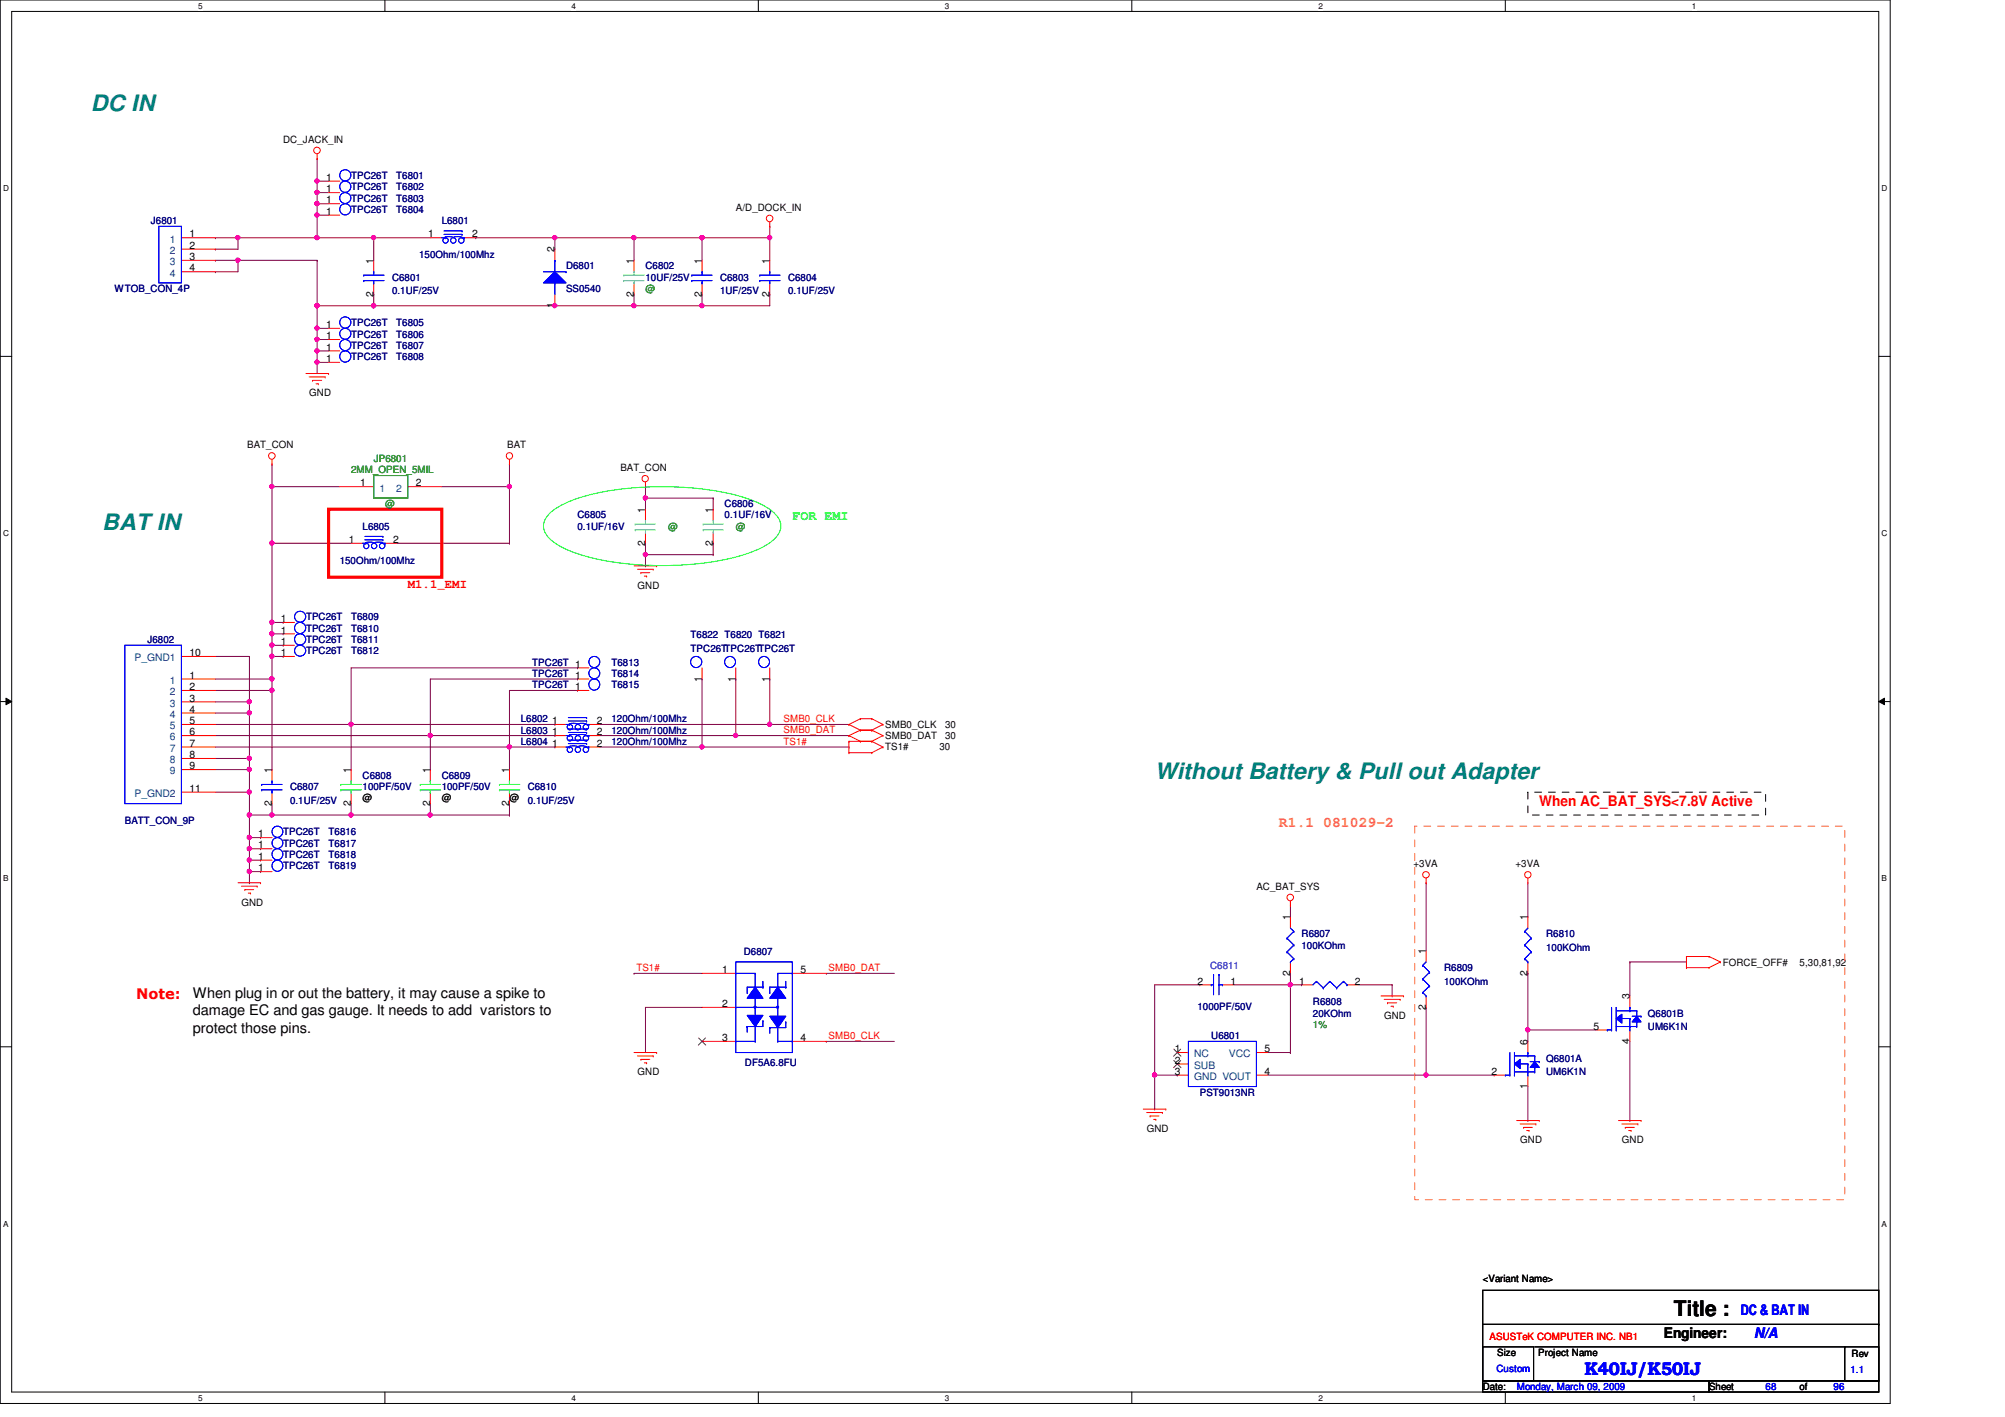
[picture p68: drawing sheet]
<svg xmlns="http://www.w3.org/2000/svg" width="297mm" height="210mm" viewBox="0 0 297 210" stroke-linecap="round" stroke-linejoin="round" font-family="sans-serif">
<defs><g id="words">
<g font-size="3.3" fill="#008080">
<text x="13.5" y="16.5">DC IN</text>
<text x="15.2" y="78.5">BAT IN</text>
<text x="171.1" y="115.4">Without Battery &amp; Pull out Adapter</text>
</g>
<text font-size="3.2" x="248" y="194.9">Title :</text>
<text font-size="2.7" fill="#00f" x="234.7" y="203.7">K40IJ/K50IJ</text>
<g font-size="2.2" fill="#f00">
<text x="228" y="119.4">When AC_BAT_SYS&lt;7.8V Active</text>
<text x="20.2" y="148">Note:</text>
</g>
<text font-size="2.2" fill="#ff8000" x="189.5" y="122.5">R1.1 081029-2</text>
<g font-size="2.2">
<text x="28.6" y="147.9">When plug in or out the battery, it may cause a spike to</text>
<text x="28.6" y="150.4">damage EC and gas gauge. It needs to add varistors to</text>
<text x="28.6" y="153">protect those pins.</text>
<text x="246.5" y="198.2">Engineer:</text>
</g>
<g font-size="2.2" fill="#00f">
<text x="257.9" y="194.8">DC &amp; BAT IN</text>
<text x="259.9" y="198.2">N/A</text>
</g>
<text font-size="2" fill="#0f0" x="117.4" y="77.1">FOR EMI</text>
<text font-size="1.8" fill="#f00" x="60.4" y="87">M1.1_EMI</text>
<g font-size="1.5">
<text x="41.9" y="21.2">DC_JACK_IN</text>
<text x="48.3" y="28.5">1</text>
<text x="48.3" y="26.8">1</text>
<text x="28.1" y="35.2">1</text>
<text x="48.3" y="31.8">1</text>
<text x="48.3" y="30.1">1</text>
<text x="63.4" y="35.2">1</text>
<text x="70" y="35.2">2</text>
<text x="109" y="31.2">A/D_DOCK_IN</text>
<text x="28.1" y="36.9">2</text>
<text x="28.1" y="38.5">3</text>
<text x="28.1" y="40.2">4</text>
<text x="55.3" y="39.1" transform="rotate(-90 55.3 39.1)">1</text>
<text x="82.2" y="37.4" transform="rotate(-90 82.2 37.4)">2</text>
<text x="93.9" y="39.1" transform="rotate(-90 93.9 39.1)">1</text>
<text x="104" y="39.1" transform="rotate(-90 104 39.1)">1</text>
<text x="114" y="39.1" transform="rotate(-90 114 39.1)">1</text>
<text x="55.3" y="43.9" transform="rotate(-90 55.3 43.9)">2</text>
<text x="82.2" y="45.6" transform="rotate(-90 82.2 45.6)">1</text>
<text x="93.9" y="43.9" transform="rotate(-90 93.9 43.9)">2</text>
<text x="104" y="43.9" transform="rotate(-90 104 43.9)">2</text>
<text x="114" y="43.9" transform="rotate(-90 114 43.9)">2</text>
<text x="48.3" y="51.9">1</text>
<text x="48.3" y="50.2">1</text>
<text x="48.3" y="48.6">1</text>
<text x="48.3" y="53.6">1</text>
<text x="45.8" y="58.7">GND</text>
<text x="36.6" y="66.4">BAT_CON</text>
<text x="75.1" y="66.4">BAT</text>
<text x="91.9" y="69.8">BAT_CON</text>
<text x="53.3" y="72.1">1</text>
<text x="61.6" y="72.1">2</text>
<text x="95.6" y="75.9" transform="rotate(-90 95.6 75.9)">1</text>
<text x="105.6" y="75.9" transform="rotate(-90 105.6 75.9)">1</text>
<text x="51.7" y="80.4">1</text>
<text x="58.2" y="80.4">2</text>
<text x="95.6" y="80.9" transform="rotate(-90 95.6 80.9)">2</text>
<text x="105.6" y="80.9" transform="rotate(-90 105.6 80.9)">2</text>
<text x="94.4" y="87.2">GND</text>
<text x="41.6" y="92.2">1</text>
<text x="41.6" y="93.9">1</text>
<text x="41.6" y="95.5">1</text>
<text x="28.1" y="100.5">1</text>
<text x="28.1" y="97.2">10</text>
<text x="41.6" y="97.2">1</text>
<text x="104" y="101" transform="rotate(-90 104 101)">1</text>
<text x="109" y="101" transform="rotate(-90 109 101)">1</text>
<text x="114" y="101" transform="rotate(-90 114 101)">1</text>
<text x="28.1" y="102.2">2</text>
<text x="28.1" y="103.9">3</text>
<text x="28.1" y="105.6">4</text>
<text x="28.1" y="107.3">5</text>
<text x="81.8" y="107.3">1</text>
<text x="88.4" y="107.3">2</text>
<text x="131.1" y="107.8">SMB0_CLK</text>
<text x="140" y="107.8">30</text>
<text x="28.1" y="108.9">6</text>
<text x="28.1" y="110.6">7</text>
<text x="28.1" y="112.3">8</text>
<text x="28.1" y="114">9</text>
<text x="81.8" y="110.6">1</text>
<text x="81.8" y="108.9">1</text>
<text x="88.4" y="110.6">2</text>
<text x="88.4" y="108.9">2</text>
<text x="131.1" y="109.5">SMB0_DAT</text>
<text x="131.1" y="111.2">TS1#</text>
<text x="139.2" y="111.2">30</text>
<text x="140" y="109.5">30</text>
<text x="28.1" y="117.3">11</text>
<text x="40.3" y="119.4" transform="rotate(-90 40.3 119.4)">2</text>
<text x="40.3" y="114.5" transform="rotate(-90 40.3 114.5)">1</text>
<text x="52" y="119.4" transform="rotate(-90 52 119.4)">2</text>
<text x="52" y="114.5" transform="rotate(-90 52 114.5)">1</text>
<text x="53.7" y="118.7">@</text>
<text x="63.7" y="119.4" transform="rotate(-90 63.7 119.4)">2</text>
<text x="63.7" y="114.5" transform="rotate(-90 63.7 114.5)">1</text>
<text x="65.4" y="118.7">@</text>
<text x="75.4" y="119.4" transform="rotate(-90 75.4 119.4)">2</text>
<text x="75.4" y="114.5" transform="rotate(-90 75.4 114.5)">1</text>
<text x="75.5" y="118.7">@</text>
<text x="38.3" y="125.7">1</text>
<text x="38.3" y="124">1</text>
<text x="38.3" y="127.4">1</text>
<text x="38.3" y="129.1">1</text>
<text x="186.1" y="131.8">AC_BAT_SYS</text>
<text x="209.4" y="128.4">+3VA</text>
<text x="224.5" y="128.4">+3VA</text>
<text x="35.8" y="134.2">GND</text>
<text x="191.1" y="136.3" transform="rotate(-90 191.1 136.3)">1</text>
<text x="226.3" y="136.3" transform="rotate(-90 226.3 136.3)">1</text>
<text x="211.2" y="141.3" transform="rotate(-90 211.2 141.3)">1</text>
<text x="255.2" y="143">FORCE_OFF#</text>
<text x="266.6" y="143">5,30,81,92</text>
<text x="107" y="144.1">1</text>
<text x="107" y="149.2">2</text>
<text x="118.6" y="144.1">5</text>
<text x="177.4" y="145.8">2</text>
<text x="182.3" y="145.8">1</text>
<text x="191.1" y="144.5" transform="rotate(-90 191.1 144.5)">2</text>
<text x="192.5" y="145.8">1</text>
<text x="200.7" y="145.8">2</text>
<text x="211.2" y="149.6" transform="rotate(-90 211.2 149.6)">2</text>
<text x="226.3" y="144.5" transform="rotate(-90 226.3 144.5)">2</text>
<text x="241.4" y="148" transform="rotate(-90 241.4 148)">3</text>
<text x="107" y="154.2">3</text>
<text x="118.6" y="154.2">4</text>
<text x="174" y="155.9">1</text>
<text x="187.3" y="155.9">5</text>
<text x="205.1" y="150.9">GND</text>
<text x="226.3" y="154.7" transform="rotate(-90 226.3 154.7)">6</text>
<text x="236.1" y="152.5">5</text>
<text x="241.4" y="154.6" transform="rotate(-90 241.4 154.6)">4</text>
<text x="94.4" y="159.3">GND</text>
<text x="174" y="157.6">2</text>
<text x="174" y="159.2">3</text>
<text x="187.3" y="159.2">4</text>
<text x="221" y="159.2">2</text>
<text x="226.3" y="161.3" transform="rotate(-90 226.3 161.3)">1</text>
<text x="169.9" y="167.7">GND</text>
<text x="225.2" y="169.3">GND</text>
<text x="240.3" y="169.3">GND</text>
<text x="219.7" y="189.9">&lt;Variant Name&gt;</text>
<text x="221.8" y="200.9">Size</text>
<text x="227.9" y="200.9">Project Name</text>
<text x="274.3" y="201">Rev</text>
<text x="219.7" y="205.9">Date:</text>
<text x="253.2" y="205.9">Sheet</text>
<text x="266.6" y="205.9">of</text>
</g>
<g font-size="1.5" fill="#000080">
<text x="52" y="28.2">TPC26T</text>
<text x="52" y="26.5">TPC26T</text>
<text x="52" y="29.9">TPC26T</text>
<text x="58.7" y="28.2">T6802</text>
<text x="58.7" y="26.5">T6801</text>
<text x="58.7" y="29.9">T6803</text>
<text x="22.3" y="33.2">J6801</text>
<text x="52" y="31.5">TPC26T</text>
<text x="58.7" y="31.5">T6804</text>
<text x="65.4" y="33.2">L6801</text>
<text x="58.1" y="41.6">C6801</text>
<text x="62.1" y="38.3">150Ohm/100Mhz</text>
<text x="83.9" y="39.9">D6801</text>
<text x="95.6" y="39.9">C6802</text>
<text x="95.6" y="41.6">10UF/25V</text>
<text x="106.7" y="41.6">C6803</text>
<text x="116.8" y="41.6">C6804</text>
<text x="17" y="43.3">WTOB_CON_4P</text>
<text x="58.1" y="43.6">0.1UF/25V</text>
<text x="83.9" y="43.3">SS0540</text>
<text x="106.7" y="43.6">1UF/25V</text>
<text x="116.8" y="43.6">0.1UF/25V</text>
<text x="52" y="51.6">TPC26T</text>
<text x="52" y="50">TPC26T</text>
<text x="52" y="48.3">TPC26T</text>
<text x="52" y="53.3">TPC26T</text>
<text x="58.7" y="51.6">T6807</text>
<text x="58.7" y="50">T6806</text>
<text x="58.7" y="48.3">T6805</text>
<text x="58.7" y="53.3">T6808</text>
<text x="85.6" y="76.8">C6805</text>
<text x="107.4" y="75.1">C6806</text>
<text x="107.4" y="76.8">0.1UF/16V</text>
<text x="50.3" y="83.5">150Ohm/100Mhz</text>
<text x="53.7" y="78.5">L6805</text>
<text x="85.6" y="78.5">0.1UF/16V</text>
<text x="21.8" y="95.2">J6802</text>
<text x="45.3" y="91.9">TPC26T</text>
<text x="45.3" y="93.6">TPC26T</text>
<text x="45.3" y="95.2">TPC26T</text>
<text x="52" y="91.9">T6809</text>
<text x="52" y="93.6">T6810</text>
<text x="52" y="95.2">T6811</text>
<text x="102.3" y="94.6">T6822 T6820 T6821</text>
<text x="45.3" y="96.9">TPC26T</text>
<text x="52" y="96.9">T6812</text>
<text x="78.9" y="101.9">TPC26T 1</text>
<text x="78.9" y="98.6">TPC26T 1</text>
<text x="78.9" y="100.3">TPC26T 1</text>
<text x="90.6" y="101.9">T6815</text>
<text x="90.6" y="98.6">T6813</text>
<text x="90.6" y="100.3">T6814</text>
<text x="102.3" y="96.6">TPC26TTPC26TTPC26T</text>
<text x="77.2" y="107">L6802</text>
<text x="90.6" y="107">120Ohm/100Mhz</text>
<text x="77.2" y="110.3">L6804</text>
<text x="77.2" y="108.7">L6803</text>
<text x="90.6" y="110.3">120Ohm/100Mhz</text>
<text x="90.6" y="108.7">120Ohm/100Mhz</text>
<text x="43" y="117.1">C6807</text>
<text x="43" y="119">0.1UF/25V</text>
<text x="53.7" y="115.4">C6808</text>
<text x="53.7" y="117.1">100PF/50V</text>
<text x="65.4" y="115.4">C6809</text>
<text x="65.4" y="117.1">100PF/50V</text>
<text x="78.2" y="117.1">C6810</text>
<text x="78.2" y="119">0.1UF/25V</text>
<text x="18.5" y="122.1">BATT_CON_9P</text>
<text x="41.9" y="125.4">TPC26T</text>
<text x="41.9" y="123.7">TPC26T</text>
<text x="48.7" y="125.4">T6817</text>
<text x="48.7" y="123.7">T6816</text>
<text x="41.9" y="127.1">TPC26T</text>
<text x="41.9" y="128.8">TPC26T</text>
<text x="48.7" y="127.1">T6818</text>
<text x="48.7" y="128.8">T6819</text>
<text x="110.2" y="141.5">D6807</text>
<text x="192.8" y="138.9">R6807</text>
<text x="192.8" y="140.5">100KOhm</text>
<text x="213.9" y="143.8">R6809</text>
<text x="229.1" y="138.9">R6810</text>
<text x="229.1" y="140.8">100KOhm</text>
<text x="177.4" y="149.6">1000PF/50V</text>
<text x="194.5" y="148.9">R6808</text>
<text x="213.9" y="145.9">100KOhm</text>
<text x="179.4" y="153.9">U6801</text>
<text x="194.5" y="150.6">20KOhm</text>
<text x="244.1" y="150.6">Q6801B</text>
<text x="244.1" y="152.6">UM6K1N</text>
<text x="110.4" y="157.9">DF5A6.8FU</text>
<text x="229.1" y="157.3">Q6801A</text>
<text x="229.1" y="159.3">UM6K1N</text>
<text x="177.8" y="162.3">PST9013NR</text>
</g>
<g font-size="1.5" fill="#004080">
<text x="25.2" y="35.9">1</text>
<text x="25.2" y="37.6">2</text>
<text x="25.2" y="39.3">3</text>
<text x="25.2" y="41">4</text>
<text x="56.2" y="72.8">1</text>
<text x="58.7" y="72.8">2</text>
<text x="19.9" y="98">P_GND1</text>
<text x="25.2" y="101.3">1</text>
<text x="25.2" y="103">2</text>
<text x="25.2" y="104.7">3</text>
<text x="25.2" y="106.3">4</text>
<text x="25.2" y="108">5</text>
<text x="25.2" y="109.7">6</text>
<text x="25.2" y="111.4">7</text>
<text x="25.2" y="113.1">8</text>
<text x="19.9" y="118.1">P_GND2</text>
<text x="25.2" y="114.7">9</text>
<text x="176.9" y="156.6">NC</text>
<text x="176.9" y="158.3">SUB</text>
<text x="176.9" y="160">GND VOUT</text>
<text x="182.1" y="156.6">VCC</text>
</g>
<g font-size="1.5" fill="#008000">
<text x="95.6" y="43.3">@</text>
<text x="52" y="70.1">2MM_OPEN_5MIL</text>
<text x="55.4" y="68.4">JP6801</text>
<text x="57.1" y="75.1">@</text>
<text x="99" y="78.5">@</text>
<text x="109" y="78.5">@</text>
<text x="194.5" y="152.2">1%</text>
</g>
<g font-size="1.5" fill="#f00">
<text x="116.1" y="107">SMB0_CLK</text>
<text x="116.1" y="108.6">SMB0_DAT</text>
<text x="116.1" y="110.3">TS1#</text>
<text x="94.3" y="143.8">TS1#</text>
<text x="122.8" y="143.8">SMB0_DAT</text>
<text x="122.8" y="153.9">SMB0_CLK</text>
<text x="220.7" y="198.5">ASUSTeK COMPUTER INC. NB1</text>
</g>
<text font-size="1.5" fill="#8000ff" x="179.3" y="143.5">C6811</text>
<g font-size="1.5" fill="#00f">
<text x="221.7" y="203.2">Custom</text>
<text x="274.1" y="203.4">1.1</text>
<text x="224.7" y="205.9">Monday, March 09, 2009</text>
<text x="261.6" y="205.9">68</text>
<text x="271.6" y="205.9">96</text>
</g>
<g font-size="1.2">
<text x="29.4" y="1.3">5</text>
<text x="84.7" y="1.3">4</text>
<text x="140" y="1.3">3</text>
<text x="195.3" y="1.3">2</text>
<text x="250.7" y="1.3">1</text>
<text x=".5" y="28.3">D</text>
<text x="278.8" y="28.3">D</text>
<text x=".5" y="79.4">C</text>
<text x="278.8" y="79.4">C</text>
<text x=".5" y="130.6">B</text>
<text x="278.8" y="130.6">B</text>
<text x=".5" y="181.7">A</text>
<text x="278.8" y="181.7">A</text>
<text x="29.4" y="207.5">5</text>
<text x="84.7" y="207.5">4</text>
<text x="140" y="207.5">3</text>
<text x="195.3" y="207.5">2</text>
<text x="250.7" y="207.5">1</text>
</g>
</g></defs>
<path d="M0 0h280v207.9h-280zM1.7 1.7h276.6v204.5h-276.6z" fill="none" stroke="#000" stroke-width=".15"/>
<g fill="#fff">
<path d="M29.4 .2h.6v1.3h-.6z"/>
<path d="M29.4 206.4h.6v1.3h-.6z"/>
</g>
<path d="M57 0v1.7M57 206.2v1.7" fill="none" stroke="#000" stroke-width=".15"/>
<g fill="#fff">
<path d="M84.7 .2h.6v1.3h-.6z"/>
<path d="M84.7 206.4h.6v1.3h-.6z"/>
</g>
<path d="M112.3 0v1.7M112.3 206.2v1.7" fill="none" stroke="#000" stroke-width=".15"/>
<g fill="#fff">
<path d="M140 .2h.6v1.3h-.6z"/>
<path d="M140 206.4h.6v1.3h-.6z"/>
</g>
<path d="M167.7 0v1.7M167.7 206.2v1.7" fill="none" stroke="#000" stroke-width=".15"/>
<g fill="#fff">
<path d="M195.3 .2h.7v1.3h-.7z"/>
<path d="M195.3 206.4h.7v1.3h-.7z"/>
</g>
<path d="M223 0v1.7M223 206.2v1.7" fill="none" stroke="#000" stroke-width=".15"/>
<g fill="#fff">
<path d="M250.7 .2h.6v1.3h-.6z"/>
<path d="M250.7 206.4h.6v1.3h-.6z"/>
<path d="M.5 27.2h.8v1.4h-.8z"/>
<path d="M278.8 27.2h.8v1.4h-.8z"/>
<path d="M.5 78.3h.8v1.4h-.8z"/>
<path d="M278.8 78.3h.8v1.4h-.8z"/>
</g>
<path d="M0 52.8h1.7M278.3 52.8h1.7" fill="none" stroke="#000" stroke-width=".15"/>
<g fill="#fff">
<path d="M.5 129.5h.7v1.3h-.7z"/>
<path d="M278.8 129.5h.7v1.3h-.7z"/>
</g>
<path d="M0 103.9h1.7M.9 103.4l.8 .5-.8 .5zM278.3 103.9l.9-.5v1zM278.3 103.9h1.7" fill="none" stroke="#000" stroke-width=".15"/>
<path d="M.9 103.4l.8 .5-.8 .5zM278.3 103.9l.9-.5v1z" fill="#000"/>
<g fill="#fff">
<path d="M.5 180.6h.7v1.3h-.7z"/>
<path d="M278.8 180.6h.7v1.3h-.7z"/>
</g>
<path d="M0 155.1h1.7M278.3 155.1h1.7" fill="none" stroke="#000" stroke-width=".15"/>
<path d="M47 26.8h.1M47 31.9h.1M47 30.2h.1M47 28.5h.1M47 26.8h1.7M47 28.5v1.7M47 31.9v3.3M47 30.2h1.7M93.9 35.2h.1M93.9 35.2v3.4M114 35.2h.1M114 35.2v3.4" fill="none" stroke="#800040" stroke-width=".15"/>
<circle cx="47" cy="28.5" r=".32" fill="#f0f"/>
<circle cx="47" cy="28.5" r=".32" fill="none" stroke="#f0f" stroke-width=".15"/>
<path d="M104 35.2h.1M104 35.2h10" fill="none" stroke="#800040" stroke-width=".15"/>
<circle cx="114" cy="35.2" r=".32" fill="#f0f"/>
<circle cx="114" cy="35.2" r=".32" fill="none" stroke="#f0f" stroke-width=".15"/>
<circle cx="104" cy="35.2" r=".32" fill="#f0f"/>
<circle cx="104" cy="35.2" r=".32" fill="none" stroke="#f0f" stroke-width=".15"/>
<path d="M47 28.5h.1M47 23.5h.1M47 28.5h1.7M47 23.5v3.3M82.2 35.2h.1M82.2 35.2h11.7M104 35.2h.1M104 35.2v3.4" fill="none" stroke="#800040" stroke-width=".15"/>
<circle cx="82.2" cy="35.2" r=".32" fill="#f0f"/>
<circle cx="82.2" cy="35.2" r=".32" fill="none" stroke="#f0f" stroke-width=".15"/>
<path d="M47 31.9h.1M47 31.9h1.7M114 33.5h.1M114 33.5v1.7" fill="none" stroke="#800040" stroke-width=".15"/>
<circle cx="47" cy="31.9" r=".32" fill="#f0f"/>
<circle cx="47" cy="31.9" r=".32" fill="none" stroke="#f0f" stroke-width=".15"/>
<path d="M55.4 35.2h.1M55.4 35.2h8.4" fill="none" stroke="#800040" stroke-width=".15"/>
<circle cx="55.3" cy="35.2" r=".32" fill="#f0f"/>
<circle cx="55.3" cy="35.2" r=".32" fill="none" stroke="#f0f" stroke-width=".15"/>
<path d="M47 26.8h.1M47 26.8v1.7" fill="none" stroke="#800040" stroke-width=".15"/>
<circle cx="47" cy="26.8" r=".32" fill="#f0f"/>
<circle cx="47" cy="26.8" r=".32" fill="none" stroke="#f0f" stroke-width=".15"/>
<path d="M93.9 35.2h.1M93.9 35.2h10.1" fill="none" stroke="#800040" stroke-width=".15"/>
<circle cx="104" cy="35.2" r=".32" fill="#f0f"/>
<circle cx="104" cy="35.2" r=".32" fill="none" stroke="#f0f" stroke-width=".15"/>
<circle cx="93.9" cy="35.2" r=".32" fill="#f0f"/>
<circle cx="93.9" cy="35.2" r=".32" fill="none" stroke="#f0f" stroke-width=".15"/>
<path d="M55.4 35.2h.1M55.4 35.2v3.4M187.8 155.9h3.4M187.8 159.3h23.5M191.2 155.9h.1M211.3 159.3h.1" fill="none" stroke="#800040" stroke-width=".15"/>
<circle cx="211.3" cy="159.2" r=".32" fill="#f0f"/>
<circle cx="211.3" cy="159.2" r=".32" fill="none" stroke="#f0f" stroke-width=".15"/>
<path d="M191.2 155.9h.1M191.2 145.9h.1M191.2 144.2v11.7" fill="none" stroke="#800040" stroke-width=".15"/>
<circle cx="191.1" cy="145.9" r=".32" fill="#f0f"/>
<circle cx="191.1" cy="145.9" r=".32" fill="none" stroke="#f0f" stroke-width=".15"/>
<g fill="none" stroke="#800040" stroke-width=".15">
<path d="M47 45.3h.1M47 45.3v3.3M88.9 107.3h25.1M88.9 109h20.1M88.9 110.7h15.1M104 110.7h.1M109 109h.1M114 107.3h.1M191.2 135.8h.1M191.2 134.1v1.7M182.8 145.9h10M191.2 145.9h.1"/>
<path d="M192.8 145.9h.1"/>
</g>
<circle cx="47" cy="45.3" r=".32" fill="#f0f"/>
<circle cx="47" cy="45.3" r=".32" fill="none" stroke="#f0f" stroke-width=".15"/>
<g fill="none" stroke="#800040" stroke-width=".15">
<path d="M35.3 35.2h.1M35.3 35.2h11.7M82.2 35.2h.1M82.2 35.2v1.7M40.3 97.2h.1M40.3 92.2h1.6M40.3 95.6v1.6M41.9 92.2h.1M37 130.8h.1M37 129.1v1.7M171.1 159.3v5M206.2 147.5h.1"/>
<path d="M206.2 145.9v1.6M171.1 164.3h.1"/>
</g>
<circle cx="47" cy="35.2" r=".32" fill="#f0f"/>
<circle cx="47" cy="35.2" r=".32" fill="none" stroke="#f0f" stroke-width=".15"/>
<path d="M75.5 119v1.7M37 125.7h1.6M38.6 125.7h.1M52 120.7h11.8M63.8 120.7h.1M75.5 120.7h.1" fill="none" stroke="#800040" stroke-width=".15"/>
<circle cx="36.9" cy="125.7" r=".32" fill="#f0f"/>
<circle cx="36.9" cy="125.7" r=".32" fill="none" stroke="#f0f" stroke-width=".15"/>
<path d="M37 120.7h3.3M40.3 120.7h.1" fill="none" stroke="#800040" stroke-width=".15"/>
<circle cx="36.9" cy="120.7" r=".32" fill="#f0f"/>
<circle cx="36.9" cy="120.7" r=".32" fill="none" stroke="#f0f" stroke-width=".15"/>
<path d="M47 53.7h.1M47 53.7v1.6M93.9 43.6h.1M93.9 43.6v1.7M40.3 95.6h.1M40.3 93.9v1.7M52 114h.1M52 107.3v6.7" fill="none" stroke="#800040" stroke-width=".15"/>
<circle cx="40.3" cy="95.6" r=".32" fill="#f0f"/>
<circle cx="40.3" cy="95.6" r=".32" fill="none" stroke="#f0f" stroke-width=".15"/>
<path d="M37 114h.1M37 112.4v1.6" fill="none" stroke="#800040" stroke-width=".15"/>
<circle cx="36.9" cy="114" r=".32" fill="#f0f"/>
<circle cx="36.9" cy="114" r=".32" fill="none" stroke="#f0f" stroke-width=".15"/>
<path d="M37 97.2v6.8M31.9 112.4h5.1M31.9 110.7h43.6M37 104h.1M37 112.4h.1M75.5 110.7h.1" fill="none" stroke="#800040" stroke-width=".15"/>
<circle cx="75.5" cy="110.6" r=".32" fill="#f0f"/>
<circle cx="75.5" cy="110.6" r=".32" fill="none" stroke="#f0f" stroke-width=".15"/>
<path d="M47 48.6h.1M47 48.6v1.7M31.9 107.3h20.1M52 107.3h.1" fill="none" stroke="#800040" stroke-width=".15"/>
<circle cx="47" cy="48.6" r=".32" fill="#f0f"/>
<circle cx="47" cy="48.6" r=".32" fill="none" stroke="#f0f" stroke-width=".15"/>
<path d="M47 45.3h.1M47 45.3h8.4" fill="none" stroke="#800040" stroke-width=".15"/>
<circle cx="55.3" cy="45.3" r=".32" fill="#f0f"/>
<circle cx="55.3" cy="45.3" r=".32" fill="none" stroke="#f0f" stroke-width=".15"/>
<circle cx="47" cy="45.3" r=".32" fill="#f0f"/>
<circle cx="47" cy="45.3" r=".32" fill="none" stroke="#f0f" stroke-width=".15"/>
<path d="M37 129.1h1.6M38.6 129.1h.1" fill="none" stroke="#800040" stroke-width=".15"/>
<circle cx="36.9" cy="129.1" r=".32" fill="#f0f"/>
<circle cx="36.9" cy="129.1" r=".32" fill="none" stroke="#f0f" stroke-width=".15"/>
<path d="M40.3 102.3h.1M40.3 100.6v1.7" fill="none" stroke="#800040" stroke-width=".15"/>
<circle cx="40.3" cy="102.3" r=".32" fill="#f0f"/>
<circle cx="40.3" cy="102.3" r=".32" fill="none" stroke="#f0f" stroke-width=".15"/>
<path d="M40.3 97.2v3.4M40.3 100.6h.1" fill="none" stroke="#800040" stroke-width=".15"/>
<circle cx="40.3" cy="100.6" r=".32" fill="#f0f"/>
<circle cx="40.3" cy="100.6" r=".32" fill="none" stroke="#f0f" stroke-width=".15"/>
<path d="M52 119v1.7M52 120.7h.1" fill="none" stroke="#800040" stroke-width=".15"/>
<circle cx="52" cy="120.7" r=".32" fill="#f0f"/>
<circle cx="52" cy="120.7" r=".32" fill="none" stroke="#f0f" stroke-width=".15"/>
<g fill="none" stroke="#800040" stroke-width=".15">
<path d="M31.9 97.2h5.1M37 97.2h.1M40.3 93.9h1.6M41.9 93.9h.1M31.9 104h5.1M31.9 109h31.9M37 104h.1M63.8 109h.1M37 129.1h.1M37 124.1h.1M37 127.4h.1M37 120.7v3.4"/>
<path d="M37 125.7v3.4"/>
</g>
<circle cx="36.9" cy="127.4" r=".32" fill="#f0f"/>
<circle cx="36.9" cy="127.4" r=".32" fill="none" stroke="#f0f" stroke-width=".15"/>
<path d="M31.9 117.3h5.1M37 117.3h.1" fill="none" stroke="#800040" stroke-width=".15"/>
<circle cx="36.9" cy="117.3" r=".32" fill="#f0f"/>
<circle cx="36.9" cy="117.3" r=".32" fill="none" stroke="#f0f" stroke-width=".15"/>
<g fill="none" stroke="#800040" stroke-width=".15">
<path d="M35.3 38.6h.1M35.3 38.6h11.7M47 38.6h.1M47 38.6v6.7M47 48.6h.1M47 50.3h.1M47 52h.1M47 48.6h1.7M47 50.3h1.7M47 52h1.7M55.4 43.6h.1M55.4 43.6v1.7"/>
<path d="M104 43.6h.1M104 43.6v1.7M114 43.6h.1M114 43.6v1.7M40.3 95.6h1.6M41.9 95.6h.1M31.9 102.3h8.4M40.3 102.3h.1M52 107.3h30.2M63.8 119v1.7M75.5 110.7h6.7M82.2 110.7h.1"/>
<path d="M82.2 107.3h.1M40.3 120.7h11.7M52 120.7h.1M63.8 120.7h.1"/>
</g>
<circle cx="52" cy="107.3" r=".32" fill="#f0f"/>
<circle cx="52" cy="107.3" r=".32" fill="none" stroke="#f0f" stroke-width=".15"/>
<path d="M171.1 159.3h.1M177.8 145.9h.1M177.8 145.9h-6.7v13.4" fill="none" stroke="#800040" stroke-width=".15"/>
<circle cx="171" cy="159.2" r=".32" fill="#f0f"/>
<circle cx="171" cy="159.2" r=".32" fill="none" stroke="#f0f" stroke-width=".15"/>
<path d="M63.8 120.7h11.7M75.5 120.7h.1" fill="none" stroke="#800040" stroke-width=".15"/>
<circle cx="63.7" cy="120.7" r=".32" fill="#f0f"/>
<circle cx="63.7" cy="120.7" r=".32" fill="none" stroke="#f0f" stroke-width=".15"/>
<path d="M37 117.3h.1M37 105.6h.1M37 104v1.6M37 114v3.3M40.3 114h.1M40.3 102.3v11.7M37 125.7h.1M37 124.1v1.6M201.2 145.9h5M206.2 145.9h.1" fill="none" stroke="#800040" stroke-width=".15"/>
<circle cx="36.9" cy="103.9" r=".32" fill="#f0f"/>
<circle cx="36.9" cy="103.9" r=".32" fill="none" stroke="#f0f" stroke-width=".15"/>
<circle cx="36.9" cy="105.6" r=".32" fill="#f0f"/>
<circle cx="36.9" cy="105.6" r=".32" fill="none" stroke="#f0f" stroke-width=".15"/>
<path d="M37 124.1h1.6M38.6 124.1h.1" fill="none" stroke="#800040" stroke-width=".15"/>
<circle cx="36.9" cy="124.1" r=".32" fill="#f0f"/>
<circle cx="36.9" cy="124.1" r=".32" fill="none" stroke="#f0f" stroke-width=".15"/>
<path d="M40.3 119v1.7M40.3 120.7h.1" fill="none" stroke="#800040" stroke-width=".15"/>
<circle cx="40.3" cy="120.7" r=".32" fill="#f0f"/>
<circle cx="40.3" cy="120.7" r=".32" fill="none" stroke="#f0f" stroke-width=".15"/>
<path d="M63.8 109h18.4M75.5 114h.1M75.5 110.7v3.3M82.2 109h.1" fill="none" stroke="#800040" stroke-width=".15"/>
<circle cx="63.7" cy="108.9" r=".32" fill="#f0f"/>
<circle cx="63.7" cy="108.9" r=".32" fill="none" stroke="#f0f" stroke-width=".15"/>
<path d="M47 53.7h.1M47 53.7h1.7M31.9 114h5.1M31.9 100.6h8.4M37 114h.1M40.3 100.6h.1M171.1 159.3h3.3M174.4 159.3h.1" fill="none" stroke="#800040" stroke-width=".15"/>
<circle cx="47" cy="53.7" r=".32" fill="#f0f"/>
<circle cx="47" cy="53.7" r=".32" fill="none" stroke="#f0f" stroke-width=".15"/>
<path d="M40.3 97.2h1.6M41.9 97.2h.1" fill="none" stroke="#800040" stroke-width=".15"/>
<circle cx="40.3" cy="97.2" r=".32" fill="#f0f"/>
<circle cx="40.3" cy="97.2" r=".32" fill="none" stroke="#f0f" stroke-width=".15"/>
<path d="M104 45.3h.1M104 45.3h10M37 127.4h1.6M38.6 127.4h.1" fill="none" stroke="#800040" stroke-width=".15"/>
<circle cx="104" cy="45.3" r=".32" fill="#f0f"/>
<circle cx="104" cy="45.3" r=".32" fill="none" stroke="#f0f" stroke-width=".15"/>
<path d="M37 112.4h.1M37 105.6v6.8M37 117.3v3.4M37 120.7h.1" fill="none" stroke="#800040" stroke-width=".15"/>
<circle cx="36.9" cy="112.3" r=".32" fill="#f0f"/>
<circle cx="36.9" cy="112.3" r=".32" fill="none" stroke="#f0f" stroke-width=".15"/>
<g fill="none" stroke="#800040" stroke-width=".15">
<path d="M85.6 98.9h.1M85.6 98.9h-33.6v8.4M31.9 105.6h5.1M37 105.6h.1M52 107.3h.1M63.8 114h.1M63.8 109h.1M75.5 110.7h.1M85.6 100.6h.1M85.6 102.3h.1M85.6 100.6h-21.8v13.4M85.6 102.3h-10.1v8.4"/>
<path d="M109 100.6h.1M109 100.6v8.4"/>
</g>
<circle cx="109" cy="108.9" r=".32" fill="#f0f"/>
<circle cx="109" cy="108.9" r=".32" fill="none" stroke="#f0f" stroke-width=".15"/>
<path d="M114 100.6h.1M114 100.6v6.7" fill="none" stroke="#800040" stroke-width=".15"/>
<circle cx="114" cy="107.3" r=".32" fill="#f0f"/>
<circle cx="114" cy="107.3" r=".32" fill="none" stroke="#f0f" stroke-width=".15"/>
<path d="M95.6 73.8h.1M95.6 72.1v1.7M93.9 144.2h.1M93.9 144.2h10.1M95.6 149.2h.1M95.6 149.2v6.7M95.6 149.2h8.4M122.4 154.3h.1M122.4 144.2h.1M122.4 154.3h10.1M122.4 144.2h10.1" fill="none" stroke="#800040" stroke-width=".15"/>
<circle cx="95.6" cy="73.8" r=".32" fill="#f0f"/>
<circle cx="95.6" cy="73.8" r=".32" fill="none" stroke="#f0f" stroke-width=".15"/>
<path d="M95.6 75.4h.1M105.7 73.8h.1M105.7 75.4h.1M105.7 73.8h-10.1v1.6M105.7 73.8v1.6M95.6 82.2h.1M95.6 80.5v1.7M95.6 82.2h10.1M105.7 82.2h.1" fill="none" stroke="#800040" stroke-width=".15"/>
<circle cx="95.6" cy="82.1" r=".32" fill="#f0f"/>
<circle cx="95.6" cy="82.1" r=".32" fill="none" stroke="#f0f" stroke-width=".15"/>
<path d="M95.6 83.8h.1M95.6 82.2v1.6M105.7 80.5h.1M105.7 80.5v1.7M104 100.6h.1M104 100.6v10.1" fill="none" stroke="#800040" stroke-width=".15"/>
<circle cx="104" cy="110.6" r=".32" fill="#f0f"/>
<circle cx="104" cy="110.6" r=".32" fill="none" stroke="#f0f" stroke-width=".15"/>
<path d="M47 30.2h.1M47 30.2v1.7M104 110.7h21.8M109 109h16.8M114 107.3h11.8M125.8 109h.1M125.8 107.3h.1M125.8 110.7h.1" fill="none" stroke="#800040" stroke-width=".15"/>
<circle cx="47" cy="30.2" r=".32" fill="#f0f"/>
<circle cx="47" cy="30.2" r=".32" fill="none" stroke="#f0f" stroke-width=".15"/>
<path d="M47 52h.1M47 52v1.7" fill="none" stroke="#800040" stroke-width=".15"/>
<circle cx="47" cy="52" r=".32" fill="#f0f"/>
<circle cx="47" cy="52" r=".32" fill="none" stroke="#f0f" stroke-width=".15"/>
<path d="M47 35.2h.1M47 35.2h8.4M70.5 35.2h.1M70.5 35.2h11.7M47 50.3h.1M47 50.3v1.7" fill="none" stroke="#800040" stroke-width=".15"/>
<circle cx="47" cy="50.3" r=".32" fill="#f0f"/>
<circle cx="47" cy="50.3" r=".32" fill="none" stroke="#f0f" stroke-width=".15"/>
<path d="M93.9 45.3h.1M93.9 45.3h10.1" fill="none" stroke="#800040" stroke-width=".15"/>
<circle cx="93.9" cy="45.3" r=".32" fill="#f0f"/>
<circle cx="93.9" cy="45.3" r=".32" fill="none" stroke="#f0f" stroke-width=".15"/>
<path d="M82.2 45.3h.1M82.2 45.3h11.7" fill="none" stroke="#800040" stroke-width=".15"/>
<circle cx="82.2" cy="45.3" r=".32" fill="#f0f"/>
<circle cx="82.2" cy="45.3" r=".32" fill="none" stroke="#f0f" stroke-width=".15"/>
<path d="M55.4 45.3h.1M55.4 45.3h26.8" fill="none" stroke="#800040" stroke-width=".15"/>
<circle cx="55.3" cy="45.3" r=".32" fill="#f0f"/>
<circle cx="55.3" cy="45.3" r=".32" fill="none" stroke="#f0f" stroke-width=".15"/>
<path d="M31.9 36.9h.1M35.3 35.2h.1M35.3 35.2v1.7h-3.4" fill="none" stroke="#800040" stroke-width=".15"/>
<circle cx="35.2" cy="35.2" r=".32" fill="#f0f"/>
<circle cx="35.2" cy="35.2" r=".32" fill="none" stroke="#f0f" stroke-width=".15"/>
<path d="M31.9 35.2h.1M31.9 35.2h3.4M35.3 38.6h.1M35.3 38.6v1.7h-3.4M31.9 40.3h.1" fill="none" stroke="#800040" stroke-width=".15"/>
<circle cx="35.2" cy="38.5" r=".32" fill="#f0f"/>
<circle cx="35.2" cy="38.5" r=".32" fill="none" stroke="#f0f" stroke-width=".15"/>
<path d="M31.9 38.6h.1M31.9 38.6h3.4M211.3 149.2h.1M211.3 149.2v10.1M226.4 152.6h.1M226.4 152.6v1.7M226.4 152.6h10" fill="none" stroke="#800040" stroke-width=".15"/>
<circle cx="226.3" cy="152.5" r=".32" fill="#f0f"/>
<circle cx="226.3" cy="152.5" r=".32" fill="none" stroke="#f0f" stroke-width=".15"/>
<g fill="none" stroke="#800040" stroke-width=".15">
<path d="M40.3 72.1h.1M40.3 72.1v8.4M211.3 130.8h.1M211.3 130.8v10M226.4 135.8h.1M226.4 130.8v5M211.3 159.3h10.1M221.4 159.3h.1M226.4 144.2h.1M226.4 144.2v8.4M241.5 142.5h.1M241.5 142.5v5"/>
<path d="M241.5 154.3v11.7M241.5 142.5h8.3M249.8 142.5h.1M226.4 166h.1M226.4 161v5M241.5 166h.1"/>
</g>
<circle cx="40.3" cy="80.4" r=".32" fill="#f0f"/>
<circle cx="40.3" cy="80.4" r=".32" fill="none" stroke="#f0f" stroke-width=".15"/>
<circle cx="40.3" cy="72.1" r=".32" fill="#f0f"/>
<circle cx="40.3" cy="72.1" r=".32" fill="none" stroke="#f0f" stroke-width=".15"/>
<path d="M40.3 93.9h.1M40.3 92.2v1.7" fill="none" stroke="#800040" stroke-width=".15"/>
<circle cx="40.3" cy="93.9" r=".32" fill="#f0f"/>
<circle cx="40.3" cy="93.9" r=".32" fill="none" stroke="#f0f" stroke-width=".15"/>
<path d="M75.5 72.1h.1M75.5 72.1v8.4M40.3 80.5h.1M40.3 92.2h.1M40.3 80.5h11.7M40.3 80.5v11.7M58.7 80.5h16.8M75.5 80.5h.1" fill="none" stroke="#800040" stroke-width=".15"/>
<circle cx="40.3" cy="92.2" r=".32" fill="#f0f"/>
<circle cx="40.3" cy="92.2" r=".32" fill="none" stroke="#f0f" stroke-width=".15"/>
<path d="M65.4 72.1h10.1M75.5 72.1h.1" fill="none" stroke="#800040" stroke-width=".15"/>
<circle cx="75.5" cy="72.1" r=".32" fill="#f0f"/>
<circle cx="75.5" cy="72.1" r=".32" fill="none" stroke="#f0f" stroke-width=".15"/>
<path d="M40.3 72.1h.1M40.3 68.7h.1M40.3 72.1h10M40.3 68.7v3.4M75.5 68.7h.1M75.5 68.7v3.4" fill="none" stroke="#800040" stroke-width=".15"/>
<g fill="none" stroke="#f00" stroke-width=".15">
<path d="M26.9 35.2h5M26.9 36.9h5M26.9 38.6h5M47 23.5h.1M47 22.8v.7M48.7 28.5h1.6M114 33.5h.1M114 32.9v.6M26.9 40.3h5M45.3 55.3h3.4M45.8 55.8h2.4M46.3 56.3h.1"/>
<path d="M46.3 56.3h1.4M46.8 56.9h.4M47.2 56.9h.1M48.2 55.8h.1M48.7 55.3h.1M48.7 52h1.6M40.3 68.7h.1M40.3 68.1v.6M50.3 72.1h5.1M60.4 72.1h5M75.5 68.7h.1M75.5 68.1v.6"/>
<path d="M95.6 72.1h.1M95.6 71.4v.7M41.9 92.2h1.7M52 80.5h1.7M57.1 80.5h1.6M93.9 83.8h3.4M94.4 84.3h2.4M94.9 84.8h.1M94.9 84.8h1.4M95.5 85.3h.3M95.8 85.3h.1M96.8 84.3h.1"/>
<path d="M97.3 83.8h.1M82.2 107.3h1.7M85.6 102.3h1.6M87.2 107.3h1.7M125.8 109h.1M125.8 107.3h.1M125.8 111.5h.1M125.8 109.8h.1M125.8 109.8h3.4M125.8 109l1.7 .8M125.8 107.3l1.7 .9M125.8 111.5h3.4"/>
<path d="M125.8 109.8v1.7M127.5 108.2h.1M127.5 109.8h.1M127.5 106.5h.1M127.5 108.2l-1.7 .8M127.5 108.2h1.7M127.5 106.5l-1.7 .8M127.5 106.5h1.7M129.2 108.2h.1M129.2 109.8h.1M129.2 106.5h.1M129.2 111.5h.1"/>
<path d="M129.2 108.2l1.6 .8M129.2 106.5l1.6 .8M129.2 109.8l1.6 .9M130.8 109h.1M130.8 107.3h.1M130.8 110.7h.1M130.8 109l-1.6 .8M130.8 107.3l-1.6 .9M130.8 110.7l-1.6 .8M35.3 130.8h3.3M35.8 131.3h2.3M36.3 131.8h.1"/>
<path d="M36.3 131.8h1.3M36.8 132.3h.3M37.1 132.3h.1M38.1 131.3h.1M38.6 130.8h.1M191.2 134.1h.1M191.2 133.5v.6M211.3 130.8h.1M211.3 130.1v.7M226.4 130.8h.1M226.4 130.1v.7M93.9 155.9h3.4"/>
<path d="M94.4 156.4h2.4M94.9 156.9h.1M94.9 156.9h1.4M95.5 157.4h.3M95.8 157.4h.1M96.8 156.4h.1M97.3 155.9h.1M192.8 145.9h1.7M199.6 145.9h1.6M204.6 147.5h3.3M205.1 148h2.3M205.6 148.5h.1"/>
<path d="M205.6 148.5h1.3M206.1 149.1h.3M206.4 149.1h.1M207.4 148h.1M207.9 147.5h.1M221.4 159.3h1.6M226.4 154.3v1.6M226.4 159.3v1.7M249.8 143.3h.1M249.8 141.7h.1M249.8 143.3h3.4M249.8 141.7v1.6"/>
<path d="M249.8 141.7h3.4M253.2 143.3h.1M253.2 141.7h.1M253.2 141.7l1.7 .8M254.9 142.5h.1M254.9 142.5l-1.7 .8M169.4 164.3h3.3M169.9 164.8h2.3M170.4 165.3h.1M170.4 165.3h1.3M170.9 165.8h.3M171.2 165.8h.1"/>
<path d="M172.2 164.8h.1M172.7 164.3h.1M224.7 166h3.3M225.2 166.5h2.3M225.7 167h.1M225.7 167h1.3M226.2 167.5h.3M226.5 167.5h.1M227.5 166.5h.1M228 166h.1M239.8 166h3.3M240.3 166.5h2.4"/>
<path d="M240.8 167h.1M240.8 167h1.3M241.3 167.5h.3M241.6 167.5h.1M242.7 166.5h.1M243.1 166h.1"/>
<circle cx="47" cy="22.3" r=".49"/>
<circle cx="114" cy="32.4" r=".49"/>
<circle cx="40.3" cy="67.5" r=".49"/>
<circle cx="75.5" cy="67.5" r=".48"/>
<circle cx="95.6" cy="70.9" r=".47"/>
<circle cx="191.2" cy="132.9" r=".49"/>
<circle cx="211.3" cy="129.6" r=".48"/>
<circle cx="226.3" cy="129.6" r=".47"/>
</g>
<path d="M219.7 191.1h58.6v13.5h-58.6zM219.7 199.5h7.5v5.1h-7.5zM219.7 196.2h58.6M227.4 199.5h45.9M273.3 199.5h5v5.1h-5zM273.3 199.5h.1M278.3 196.2h.1M219.7 204.6h33.5v1.6h-33.5zM253.2 204.6h25.1v1.6h-25.1z" fill="none" stroke="#000" stroke-width=".15"/>
<path d="M226.4 117.3h35.2v3.4h-35.2z" fill="none" stroke="#000" stroke-width=".15" stroke-dasharray="1 1 1 1 1 1 1 1"/>
<path d="M81.5 76a15.8 15.8 0 0 1 7.2-3 47.3 47.3 0 0 1 21.8 .8 10 10 0 0 1 4.7 2.8 2.32 2.32 0 0 1-.5 3.3 15.9 15.9 0 0 1-7.2 3 46.8 46.8 0 0 1-21.8-.8 10.1 10.1 0 0 1-4.7-2.8 2.32 2.32 0 0 1 .5-3.3z" fill="none" stroke="#0f0" stroke-width=".15"/>
<path d="M209.6 122.4h63.7v55.3h-63.7z" fill="none" stroke="#ff8000" stroke-width=".15" stroke-dasharray="1 1 1 1 1 1 1 1"/>
<path d="M48.7 75.4h16.7v10.1h-16.7z" fill="none" stroke="#f00" stroke-width=".47"/>
<g fill="none" stroke="#00f" stroke-width=".15">
<path d="M23.5 33.5h3.4v8.4h-3.4zM54.1 80h2.6M54.1 79.5h2.6M56.7 80h.1M56.7 79.5h.1M53.7 80.5h.5M54.1 80.4l.7-.1 .6 .1M54.2 80.5h.1M55.5 80.4l.6-.1 .6 .1M56.6 80.5h.5M57.1 80.5h.1M83.9 107.3h.5"/>
<path d="M84.2 106.8h2.7M84.2 106.3h2.7M84.3 107.2l.7-.1 .6 .1M84.4 107.3h.1M85.7 107.2l.6-.1 .6 .2M86.7 107.3h.5M86.9 106.8h.1M86.9 106.3h.1M87.2 107.3h.1M195 145.4h.1M195 145.4l1 .9M195 145.4l-.5 .5"/>
<path d="M196 146.3h.1M197 145.4h.1M197 145.4l1 .9M197 145.4l-1 .9M198 146.3h.1M199 145.4h.1M199 145.4l.6 .5M199 145.4l-1 .9M199.6 145.9h.1M223 159.3h.1M223 159.3h.7M223.7 159.3h.1"/>
<path d="M223.7 155.9v3.4M224.4 159.3h.1M224.4 155.9v3.4"/>
<circle cx="51.2" cy="27.7" r=".83"/>
<circle cx="51.2" cy="51.1" r=".83"/>
<circle cx="44.5" cy="91.4" r=".82"/>
<circle cx="54.3" cy="80.9" r=".39"/>
<circle cx="55.4" cy="80.9" r=".4"/>
<circle cx="56.6" cy="80.9" r=".4"/>
<circle cx="84.4" cy="107.7" r=".4"/>
<circle cx="85.6" cy="107.7" r=".4"/>
<circle cx="86.8" cy="107.7" r=".4"/>
<circle cx="88" cy="101.4" r=".82"/>
</g>
<path d="M55.4 70.4h5v3.4h-5z" fill="none" stroke="#008000" stroke-width=".15"/>
<path d="M224.4 157.6l.8-.7v1.4z" fill-rule="evenodd" fill="#00f"/>
<path d="M224.4 157.6l.8-.7v1.4zM224.4 156.4h2M224.4 158.8h2M225.2 157.6h1.2M226.4 156.4h.1M226.4 158.8h.1M226.4 157.6h.1M226.4 159.3h.1M226.4 155.9h.1M226.4 155.9v.5M226.4 157.6v1.7" fill="none" stroke="#00f" stroke-width=".15"/>
<path d="M227.4 157.3l.6 .8h-1.3z" fill-rule="evenodd" fill="#00f"/>
<g fill="none" stroke="#00f" stroke-width=".15">
<path d="M223 159.3h.1M223 159.3h.7M223.7 159.3h.1M223.7 155.9v3.4M224.4 159.3h.1M224.4 155.9v3.4M226.4 158.8h1M226.4 156.4h1M226.7 157.3h1.3M227.4 157.3l.6 .8h-1.3zM227.4 158.8h.1M227.4 158.1h.1"/>
<path d="M227.4 156.4h.1M227.4 157.3h.1M227.4 156.4v.9M227.4 158.1v.7M228 157.3h.1"/>
</g>
<path d="M224.4 157.6l.8-.7v1.4z" fill-rule="evenodd" fill="#00f"/>
<path d="M224.4 157.6l.8-.7v1.4zM224.4 156.4h2M224.4 158.8h2M225.2 157.6h1.2M226.4 156.4h.1M226.4 158.8h.1M226.4 157.6h.1M226.4 159.3h.1M226.4 155.9h.1M226.4 155.9v.5M226.4 157.6v1.7" fill="none" stroke="#00f" stroke-width=".15"/>
<path d="M227.4 157.3l.6 .8h-1.3z" fill-rule="evenodd" fill="#00f"/>
<g fill="none" stroke="#00f" stroke-width=".15">
<path d="M110.7 147h.1M113 146.2h.1M113 146.2h-2.3v.8M113 145.4v.8M226.4 158.8h1M226.4 156.4h1M226.7 157.3h1.3M227.4 157.3l.6 .8h-1.3zM227.4 158.8h.1M227.4 158.1h.1M227.4 156.4h.1M227.4 157.3h.1"/>
<path d="M227.4 156.4v.9M227.4 158.1v.7M228 157.3h.1"/>
<circle cx="44.5" cy="96.4" r=".82"/>
</g>
<path d="M41.9 97.2h1.7M104 144.2h5M104 154.3h5M104 149.2h5M117.4 144.2h5M117.4 154.3h5" fill="none" stroke="#f00" stroke-width=".15"/>
<path d="M103.5 153.8l1.1 1M104.5 153.8l-1 1" fill="none" stroke="#804000" stroke-width=".15"/>
<path d="M111.9 146.2l1.1 1.7h-2.3z" fill-rule="evenodd" fill="#00f"/>
<path d="M110.7 152.1h.1M110.7 152.1v.8M111.9 146.2l1.1 1.7h-2.3z" fill="none" stroke="#00f" stroke-width=".15"/>
<path d="M110.7 150.4h2.3l-1.1 1.7z" fill-rule="evenodd" fill="#00f"/>
<path d="M110.7 150.4h2.3l-1.1 1.7zM110.7 152.1h.1M113 151.2h.1M113 151.2v.9h-2.3M116.4 146.2h.1M116.4 145.4v.8" fill="none" stroke="#00f" stroke-width=".15"/>
<path d="M115.2 146.2l1.2 1.7h-2.4z" fill-rule="evenodd" fill="#00f"/>
<path d="M114 147h.1M114 152.2h.1M114 152.2v.9M115.2 146.2l1.2 1.7h-2.4zM116.4 146.2h.1M116.4 146.2h-2.4v.8" fill="none" stroke="#00f" stroke-width=".15"/>
<path d="M114 150.5h2.4l-1.2 1.7z" fill-rule="evenodd" fill="#00f"/>
<g fill="none" stroke="#00f" stroke-width=".15">
<path d="M109 154.3h.1M109 144.2h.1M109 149.2h.1M109 154.3h2.9M109 144.2h2.9M109 149.2h6.2M111.9 150.4h.1M111.9 154.3h.1M111.9 144.2h.1M111.9 144.2v2M111.9 147.9v2.5M111.9 152.1v2.2"/>
<path d="M114 150.5h2.4l-1.2 1.7zM114 152.2h.1M115.2 150.5h.1M115.2 154.3h.1M115.2 144.2h.1M115.2 144.2v2M115.2 147.9v2.6M115.2 152.2v2.1M115.2 154.3h2.2M115.2 144.2h2.2M116.4 151.4h.1M116.4 151.4v.8h-2.4"/>
<path d="M117.4 154.3h.1M117.4 144.2h.1"/>
</g>
<path d="M111.7 149.1h.3v.2h-.3z" fill-rule="evenodd" fill="#00f"/>
<path d="M111.7 149.1h.3v.2h-.3z" fill="none" stroke="#00f" stroke-width=".15"/>
<path d="M115.1 149.1h.2v.2h-.2z" fill-rule="evenodd" fill="#00f"/>
<path d="M109 142.5h8.4v13.4h-8.4zM110.7 147h.1M113 146.2h.1M113 146.2h-2.3v.8M113 145.4v.8M115.1 149.1h.2v.2h-.2z" fill="none" stroke="#00f" stroke-width=".15"/>
<path d="M111.9 146.2l1.1 1.7h-2.3z" fill-rule="evenodd" fill="#00f"/>
<path d="M110.7 152.1h.1M110.7 152.1v.8M111.9 146.2l1.1 1.7h-2.3z" fill="none" stroke="#00f" stroke-width=".15"/>
<path d="M110.7 150.4h2.3l-1.1 1.7z" fill-rule="evenodd" fill="#00f"/>
<path d="M110.7 150.4h2.3l-1.1 1.7zM110.7 152.1h.1M113 151.2h.1M113 151.2v.9h-2.3M116.4 146.2h.1M116.4 145.4v.8" fill="none" stroke="#00f" stroke-width=".15"/>
<path d="M115.2 146.2l1.2 1.7h-2.4z" fill-rule="evenodd" fill="#00f"/>
<path d="M114 147h.1M114 152.2h.1M114 152.2v.9M115.2 146.2l1.2 1.7h-2.4zM116.4 146.2h.1M116.4 146.2h-2.4v.8" fill="none" stroke="#00f" stroke-width=".15"/>
<path d="M114 150.5h2.4l-1.2 1.7z" fill-rule="evenodd" fill="#00f"/>
<g fill="none" stroke="#00f" stroke-width=".15">
<path d="M109 154.3h.1M109 144.2h.1M109 149.2h.1M109 154.3h2.9M109 144.2h2.9M109 149.2h6.2M111.9 150.4h.1M111.9 154.3h.1M111.9 144.2h.1M111.9 144.2v2M111.9 147.9v2.5M111.9 152.1v2.2"/>
<path d="M114 150.5h2.4l-1.2 1.7zM114 152.2h.1M115.2 150.5h.1M115.2 154.3h.1M115.2 144.2h.1M115.2 144.2v2M115.2 147.9v2.6M115.2 152.2v2.1M115.2 154.3h2.2M115.2 144.2h2.2M116.4 151.4h.1M116.4 151.4v.8h-2.4"/>
<path d="M117.4 154.3h.1M117.4 144.2h.1"/>
</g>
<path d="M111.7 149.1h.3v.2h-.3z" fill-rule="evenodd" fill="#00f"/>
<path d="M111.7 149.1h.3v.2h-.3z" fill="none" stroke="#00f" stroke-width=".15"/>
<path d="M115.1 149.1h.2v.2h-.2z" fill-rule="evenodd" fill="#00f"/>
<g fill="none" stroke="#00f" stroke-width=".15">
<path d="M109 142.5h8.4v13.4h-8.4zM115.1 149.1h.2v.2h-.2zM238.1 152.6h.1M238.1 152.6h.7M238.8 152.6h.1M238.8 149.2v3.4M239.4 152.6h.1M239.4 149.2v3.4"/>
<circle cx="88" cy="98.1" r=".82"/>
</g>
<path d="M85.6 98.9h1.6M236.4 152.6h1.7M241.5 147.5v1.7M241.5 152.6v1.7" fill="none" stroke="#f00" stroke-width=".15"/>
<path d="M239.4 150.9l.9-.7v1.4z" fill-rule="evenodd" fill="#00f"/>
<path d="M239.4 150.9l.9-.7v1.4zM239.4 149.7h2.1M239.4 152.1h2.1M240.3 150.9h1.2M241.5 149.7h.1M241.5 152.1h.1M241.5 150.9h.1M241.5 152.6h.1M241.5 149.2h.1M241.5 149.2v.5M241.5 150.9v1.7" fill="none" stroke="#00f" stroke-width=".15"/>
<path d="M242.5 150.5l.6 .9h-1.3z" fill-rule="evenodd" fill="#00f"/>
<g fill="none" stroke="#00f" stroke-width=".15">
<path d="M238.1 152.6h.1M238.1 152.6h.7M238.8 152.6h.1M238.8 149.2v3.4M239.4 152.6h.1M239.4 149.2v3.4M241.5 152.1h1M241.5 149.7h1M241.8 150.5h1.3M242.5 150.5l.6 .9h-1.3zM242.5 152.1h.1M242.5 151.4h.1"/>
<path d="M242.5 149.7h.1M242.5 150.5h.1M242.5 149.7v.8M242.5 151.4v.7M243.1 150.5h.1"/>
</g>
<path d="M239.4 150.9l.9-.7v1.4z" fill-rule="evenodd" fill="#00f"/>
<path d="M239.4 150.9l.9-.7v1.4zM239.4 149.7h2.1M239.4 152.1h2.1M240.3 150.9h1.2M241.5 149.7h.1M241.5 152.1h.1M241.5 150.9h.1M241.5 152.6h.1M241.5 149.2h.1M241.5 149.2v.5M241.5 150.9v1.7" fill="none" stroke="#00f" stroke-width=".15"/>
<path d="M242.5 150.5l.6 .9h-1.3z" fill-rule="evenodd" fill="#00f"/>
<g fill="none" stroke="#00f" stroke-width=".15">
<path d="M241.5 152.1h1M241.5 149.7h1M241.8 150.5h1.3M242.5 150.5l.6 .9h-1.3zM242.5 152.1h.1M242.5 151.4h.1M242.5 149.7h.1M242.5 150.5h.1M242.5 149.7v.8M242.5 151.4v.7M243.1 150.5h.1"/>
<circle cx="51.2" cy="31" r=".83"/>
<circle cx="88" cy="99.7" r=".81"/>
<circle cx="41.1" cy="124.9" r=".81"/>
</g>
<path d="M48.7 31.9h1.6M82.2 36.9v1.7M82.2 43.6v1.7M52 114v1.7M52 117.3v1.7M85.6 100.6h1.6M38.6 125.7h1.7" fill="none" stroke="#f00" stroke-width=".15"/>
<path d="M50.5 116.2h.1M50.5 117h.1M50.5 116.2h3M50.5 117h3M52 115.7h.1M52 117.3h.1M52 115.7v.5M52 117v.3" fill="none" stroke="#00ff80" stroke-width=".15"/>
<path d="M80.5 41.9l1.7-1.6 1.7 1.6z" fill="#00f"/>
<path d="M82.2 38.6h.1M82.2 38.6v1.7M80.5 41.9l1.7-1.6 1.7 1.6zM80.5 40.3h3.4M82.2 41.9h.1M82.2 41.9v1.7M83.9 40.3h.1" fill="none" stroke="#00f" stroke-width=".15"/>
<path d="M80.5 41.9l1.7-1.6 1.7 1.6z" fill="#00f"/>
<g fill="none" stroke="#00f" stroke-width=".15">
<path d="M65.4 35.2h.6M65.8 34.7h2.6M65.8 34.2h2.6M65.9 35.1h.6h.6M66 35.2h.1M67.2 35.1h.7h.5M68.3 35.2h.5M68.4 34.7h.1M68.4 34.2h.1M68.8 35.2h.1M82.2 38.6h.1M82.2 38.6v1.7"/>
<path d="M53.9 40.8h.1M53.9 41.6h.1M53.9 40.8h3M53.9 41.6h3M55.4 40.3h.1M55.4 41.9h.1M55.4 40.3v.5M55.4 41.6v.3M80.5 41.9l1.7-1.6 1.7 1.6zM80.5 40.3h3.4M82.2 41.9h.1M82.2 41.9v1.7"/>
<path d="M83.9 40.3h.1M102.5 40.8h.1M102.5 41.6h.1M102.5 40.8h3M102.5 41.6h3M104 40.3h.1M104 41.9h.1M104 40.3v.5M104 41.6v.3M112.6 40.8h.1M112.6 41.6h.1M112.6 40.8h3"/>
<path d="M112.6 41.6h3M114 40.3h.1M114 41.9h.1M114 40.3v.5M114 41.6v.3M18.5 95.6h8.4v23.4h-8.4zM38.8 116.2h.1M38.8 117h.1M38.8 116.2h3M38.8 117h3M40.3 115.7h.1M40.3 117.3h.1"/>
<path d="M40.3 115.7v.5M40.3 117v.3M83.9 110.7h.5M83.9 109h.5M84.2 110.2h2.7M84.2 109.6h2.7M84.2 108.5h2.7M84.2 108h2.7M84.3 110.6l.7-.1 .6 .1M84.3 108.9l.7-.1 .6 .1M84.4 110.7h.1M84.4 109h.1"/>
<path d="M85.7 110.6l.6-.1 .6 .1M85.7 108.9l.6-.1 .6 .1M86.7 110.7h.5M86.7 109h.5M86.9 110.2h.1M86.9 109.6h.1M86.9 108.5h.1M86.9 108h.1M87.2 110.7h.1M87.2 109h.1M190.7 139h.1M190.7 139l1 1"/>
<path d="M191.2 137.5l.5 .5M191.7 138h.1M191.7 140h.1M191.7 140l-1 1M191.7 138l-1 1M225.9 138h.1M225.9 140h.1M225.9 140l1 1M225.9 138l1 1M226.4 137.5l-.5 .5M226.9 139h.1M226.9 139l-1 1"/>
<path d="M176.1 154.3h10v6.7h-10zM179.4 145.9h.1M179.4 145.9h.4M179.8 144.4h.1M179.8 144.4v3M180.6 144.4h.1M180.6 144.4v3M180.6 145.9h.5M181.1 145.9h.1M190.7 141h.1M190.7 141l1 1M191.2 142.5h.1"/>
<path d="M191.7 142h.1M191.7 142l-.5 .5M210.8 147h.1M210.8 143h.1M210.8 145h.1M210.8 147l.5 .5M210.8 145l1 1M210.8 143l1 1M211.3 147.5h.1M211.3 142.5l-.5 .5M211.8 146h.1M211.8 144h.1"/>
<path d="M211.8 146l-1 1M211.8 144l-1 1M225.9 142h.1M225.9 142l.5 .5M226.4 142.5h.1M226.9 141h.1M226.9 141l-1 1"/>
<circle cx="51.2" cy="26" r=".83"/>
<circle cx="51.2" cy="29.3" r=".82"/>
<circle cx="66" cy="35.6" r=".4"/>
<circle cx="67.2" cy="35.6" r=".4"/>
<circle cx="68.3" cy="35.6" r=".4"/>
<circle cx="51.2" cy="52.8" r=".83"/>
<circle cx="51.2" cy="47.8" r=".83"/>
<circle cx="51.2" cy="49.4" r=".82"/>
<circle cx="44.5" cy="93" r=".83"/>
<circle cx="44.5" cy="94.7" r=".83"/>
<circle cx="103.1" cy="98.1" r=".83"/>
<circle cx="108.1" cy="98.1" r=".82"/>
<circle cx="113.2" cy="98.1" r=".82"/>
<circle cx="84.4" cy="109.4" r=".4"/>
<circle cx="84.4" cy="111.1" r=".4"/>
<circle cx="85.6" cy="111.1" r=".4"/>
<circle cx="85.6" cy="109.4" r=".4"/>
<circle cx="86.8" cy="111.1" r=".4"/>
<circle cx="86.8" cy="109.4" r=".4"/>
<circle cx="41.1" cy="128.2" r=".82"/>
<circle cx="41.1" cy="126.5" r=".82"/>
<circle cx="41.1" cy="123.2" r=".82"/>
</g>
<g fill="none" stroke="#f00" stroke-width=".15">
<path d="M48.7 26.8h1.6M48.7 30.2h1.6M55.4 38.6v1.7M63.8 35.2h1.6M68.8 35.2h1.7M93.9 38.6v1.7M104 38.6v1.7M114 38.6v1.7M48.7 50.3h1.6M48.7 48.6h1.6M48.7 53.7h1.6M55.4 41.9v1.7"/>
<path d="M93.9 41.9v1.7M104 41.9v1.7M114 41.9v1.7M95.6 75.4v1.7M95.6 78.8v1.7M105.7 75.4v1.7M105.7 78.8v1.7M26.9 97.2h5M41.9 93.9h1.7M41.9 95.6h1.7M104 98.9v1.7M109 98.9v1.7"/>
<path d="M114 98.9v1.7M26.9 100.6h5M26.9 102.3h5M26.9 104h5M26.9 105.6h5M26.9 107.3h5M26.9 109h5M26.9 110.7h5M26.9 112.4h5M26.9 114h5M26.9 117.3h5M40.3 114v1.7"/>
<path d="M40.3 117.3v1.7M63.8 114v1.7M63.8 117.3v1.7M75.5 114v1.7M75.5 117.3v1.7M82.2 109h1.7M82.2 110.7h1.7M87.2 109h1.7M87.2 110.7h1.7M38.6 127.4h1.7M38.6 129.1h1.7M38.6 124.1h1.7"/>
<path d="M191.2 135.8v1.7M226.4 135.8v1.7M174.4 155.9h1.7M174.4 157.6h1.7M174.4 159.3h1.7M177.8 145.9h1.6M181.1 145.9h1.7M186.1 155.9h1.7M186.1 159.3h1.7M191.2 142.5v1.7M211.3 140.8v1.7M211.3 147.5v1.7"/>
<path d="M226.4 142.5v1.7"/>
</g>
<g fill="none" stroke="#80ff80" stroke-width=".15">
<path d="M92.4 40.8h.1M92.4 41.6h.1M92.4 40.8h3.1M92.4 41.6h3.1M93.9 40.3h.1M93.9 41.9h.1M93.9 40.3v.5M93.9 41.6v.3M94.1 77.6h.1M94.1 78.5h.1M94.1 77.6h3M94.1 78.5h3"/>
<path d="M95.6 77.1h.1M95.6 78.8h.1M95.6 77.1v.5M95.6 78.5v.3M104.2 77.6h.1M104.2 78.5h.1M104.2 77.6h3M104.2 78.5h3M105.7 77.1h.1M105.7 78.8h.1M105.7 77.1v.5M105.7 78.5v.3"/>
</g>
<path d="M173.9 155.4l1.1 1.1M173.9 157.1l1.1 1.1M174.9 155.4l-1 1.1M174.9 157.1l-1 1.1" fill="none" stroke="#804000" stroke-width=".15"/>
<g fill="none" stroke="#00ff80" stroke-width=".15">
<path d="M62.3 116.2h.1M62.3 117h.1M62.3 116.2h3M62.3 117h3M63.8 115.7h.1M63.8 117.3h.1M63.8 115.7v.5M63.8 117v.3M74 116.2h.1M74 117h.1M74 116.2h3M74 117h3"/>
<path d="M75.5 115.7h.1M75.5 117.3h.1M75.5 115.7v.5M75.5 117v.3"/>
</g>
<circle cx="47" cy="28.5" r=".32" fill="#f0f"/>
<circle cx="47" cy="28.5" r=".32" fill="none" stroke="#f0f" stroke-width=".15"/>
<circle cx="114" cy="35.2" r=".32" fill="#f0f"/>
<circle cx="114" cy="35.2" r=".32" fill="none" stroke="#f0f" stroke-width=".15"/>
<circle cx="104" cy="35.2" r=".32" fill="#f0f"/>
<circle cx="104" cy="35.2" r=".32" fill="none" stroke="#f0f" stroke-width=".15"/>
<circle cx="82.2" cy="35.2" r=".32" fill="#f0f"/>
<circle cx="82.2" cy="35.2" r=".32" fill="none" stroke="#f0f" stroke-width=".15"/>
<circle cx="47" cy="31.9" r=".32" fill="#f0f"/>
<circle cx="47" cy="31.9" r=".32" fill="none" stroke="#f0f" stroke-width=".15"/>
<circle cx="55.3" cy="35.2" r=".32" fill="#f0f"/>
<circle cx="55.3" cy="35.2" r=".32" fill="none" stroke="#f0f" stroke-width=".15"/>
<circle cx="47" cy="26.8" r=".32" fill="#f0f"/>
<circle cx="47" cy="26.8" r=".32" fill="none" stroke="#f0f" stroke-width=".15"/>
<circle cx="104" cy="35.2" r=".32" fill="#f0f"/>
<circle cx="104" cy="35.2" r=".32" fill="none" stroke="#f0f" stroke-width=".15"/>
<circle cx="93.9" cy="35.2" r=".32" fill="#f0f"/>
<circle cx="93.9" cy="35.2" r=".32" fill="none" stroke="#f0f" stroke-width=".15"/>
<circle cx="211.3" cy="159.2" r=".32" fill="#f0f"/>
<circle cx="211.3" cy="159.2" r=".32" fill="none" stroke="#f0f" stroke-width=".15"/>
<circle cx="191.1" cy="145.9" r=".32" fill="#f0f"/>
<circle cx="191.1" cy="145.9" r=".32" fill="none" stroke="#f0f" stroke-width=".15"/>
<circle cx="47" cy="45.3" r=".32" fill="#f0f"/>
<circle cx="47" cy="45.3" r=".32" fill="none" stroke="#f0f" stroke-width=".15"/>
<circle cx="47" cy="35.2" r=".32" fill="#f0f"/>
<circle cx="47" cy="35.2" r=".32" fill="none" stroke="#f0f" stroke-width=".15"/>
<circle cx="36.9" cy="125.7" r=".32" fill="#f0f"/>
<circle cx="36.9" cy="125.7" r=".32" fill="none" stroke="#f0f" stroke-width=".15"/>
<circle cx="36.9" cy="120.7" r=".32" fill="#f0f"/>
<circle cx="36.9" cy="120.7" r=".32" fill="none" stroke="#f0f" stroke-width=".15"/>
<circle cx="40.3" cy="95.6" r=".32" fill="#f0f"/>
<circle cx="40.3" cy="95.6" r=".32" fill="none" stroke="#f0f" stroke-width=".15"/>
<circle cx="36.9" cy="114" r=".32" fill="#f0f"/>
<circle cx="36.9" cy="114" r=".32" fill="none" stroke="#f0f" stroke-width=".15"/>
<circle cx="75.5" cy="110.6" r=".32" fill="#f0f"/>
<circle cx="75.5" cy="110.6" r=".32" fill="none" stroke="#f0f" stroke-width=".15"/>
<circle cx="47" cy="48.6" r=".32" fill="#f0f"/>
<circle cx="47" cy="48.6" r=".32" fill="none" stroke="#f0f" stroke-width=".15"/>
<circle cx="55.3" cy="45.3" r=".32" fill="#f0f"/>
<circle cx="55.3" cy="45.3" r=".32" fill="none" stroke="#f0f" stroke-width=".15"/>
<circle cx="47" cy="45.3" r=".32" fill="#f0f"/>
<circle cx="47" cy="45.3" r=".32" fill="none" stroke="#f0f" stroke-width=".15"/>
<circle cx="36.9" cy="129.1" r=".32" fill="#f0f"/>
<circle cx="36.9" cy="129.1" r=".32" fill="none" stroke="#f0f" stroke-width=".15"/>
<circle cx="40.3" cy="102.3" r=".32" fill="#f0f"/>
<circle cx="40.3" cy="102.3" r=".32" fill="none" stroke="#f0f" stroke-width=".15"/>
<circle cx="40.3" cy="100.6" r=".32" fill="#f0f"/>
<circle cx="40.3" cy="100.6" r=".32" fill="none" stroke="#f0f" stroke-width=".15"/>
<circle cx="52" cy="120.7" r=".32" fill="#f0f"/>
<circle cx="52" cy="120.7" r=".32" fill="none" stroke="#f0f" stroke-width=".15"/>
<circle cx="36.9" cy="127.4" r=".32" fill="#f0f"/>
<circle cx="36.9" cy="127.4" r=".32" fill="none" stroke="#f0f" stroke-width=".15"/>
<circle cx="36.9" cy="117.3" r=".32" fill="#f0f"/>
<circle cx="36.9" cy="117.3" r=".32" fill="none" stroke="#f0f" stroke-width=".15"/>
<circle cx="52" cy="107.3" r=".32" fill="#f0f"/>
<circle cx="52" cy="107.3" r=".32" fill="none" stroke="#f0f" stroke-width=".15"/>
<circle cx="171" cy="159.2" r=".32" fill="#f0f"/>
<circle cx="171" cy="159.2" r=".32" fill="none" stroke="#f0f" stroke-width=".15"/>
<circle cx="63.7" cy="120.7" r=".32" fill="#f0f"/>
<circle cx="63.7" cy="120.7" r=".32" fill="none" stroke="#f0f" stroke-width=".15"/>
<circle cx="36.9" cy="103.9" r=".32" fill="#f0f"/>
<circle cx="36.9" cy="103.9" r=".32" fill="none" stroke="#f0f" stroke-width=".15"/>
<circle cx="36.9" cy="105.6" r=".32" fill="#f0f"/>
<circle cx="36.9" cy="105.6" r=".32" fill="none" stroke="#f0f" stroke-width=".15"/>
<circle cx="36.9" cy="124.1" r=".32" fill="#f0f"/>
<circle cx="36.9" cy="124.1" r=".32" fill="none" stroke="#f0f" stroke-width=".15"/>
<circle cx="40.3" cy="120.7" r=".32" fill="#f0f"/>
<circle cx="40.3" cy="120.7" r=".32" fill="none" stroke="#f0f" stroke-width=".15"/>
<circle cx="63.7" cy="108.9" r=".32" fill="#f0f"/>
<circle cx="63.7" cy="108.9" r=".32" fill="none" stroke="#f0f" stroke-width=".15"/>
<circle cx="47" cy="53.7" r=".32" fill="#f0f"/>
<circle cx="47" cy="53.7" r=".32" fill="none" stroke="#f0f" stroke-width=".15"/>
<circle cx="40.3" cy="97.2" r=".32" fill="#f0f"/>
<circle cx="40.3" cy="97.2" r=".32" fill="none" stroke="#f0f" stroke-width=".15"/>
<circle cx="104" cy="45.3" r=".32" fill="#f0f"/>
<circle cx="104" cy="45.3" r=".32" fill="none" stroke="#f0f" stroke-width=".15"/>
<circle cx="36.9" cy="112.3" r=".32" fill="#f0f"/>
<circle cx="36.9" cy="112.3" r=".32" fill="none" stroke="#f0f" stroke-width=".15"/>
<circle cx="109" cy="108.9" r=".32" fill="#f0f"/>
<circle cx="109" cy="108.9" r=".32" fill="none" stroke="#f0f" stroke-width=".15"/>
<circle cx="114" cy="107.3" r=".32" fill="#f0f"/>
<circle cx="114" cy="107.3" r=".32" fill="none" stroke="#f0f" stroke-width=".15"/>
<circle cx="95.6" cy="73.8" r=".32" fill="#f0f"/>
<circle cx="95.6" cy="73.8" r=".32" fill="none" stroke="#f0f" stroke-width=".15"/>
<circle cx="95.6" cy="82.1" r=".32" fill="#f0f"/>
<circle cx="95.6" cy="82.1" r=".32" fill="none" stroke="#f0f" stroke-width=".15"/>
<circle cx="104" cy="110.6" r=".32" fill="#f0f"/>
<circle cx="104" cy="110.6" r=".32" fill="none" stroke="#f0f" stroke-width=".15"/>
<circle cx="47" cy="30.2" r=".32" fill="#f0f"/>
<circle cx="47" cy="30.2" r=".32" fill="none" stroke="#f0f" stroke-width=".15"/>
<circle cx="47" cy="52" r=".32" fill="#f0f"/>
<circle cx="47" cy="52" r=".32" fill="none" stroke="#f0f" stroke-width=".15"/>
<circle cx="47" cy="50.3" r=".32" fill="#f0f"/>
<circle cx="47" cy="50.3" r=".32" fill="none" stroke="#f0f" stroke-width=".15"/>
<circle cx="93.9" cy="45.3" r=".32" fill="#f0f"/>
<circle cx="93.9" cy="45.3" r=".32" fill="none" stroke="#f0f" stroke-width=".15"/>
<circle cx="82.2" cy="45.3" r=".32" fill="#f0f"/>
<circle cx="82.2" cy="45.3" r=".32" fill="none" stroke="#f0f" stroke-width=".15"/>
<circle cx="55.3" cy="45.3" r=".32" fill="#f0f"/>
<circle cx="55.3" cy="45.3" r=".32" fill="none" stroke="#f0f" stroke-width=".15"/>
<circle cx="35.2" cy="35.2" r=".32" fill="#f0f"/>
<circle cx="35.2" cy="35.2" r=".32" fill="none" stroke="#f0f" stroke-width=".15"/>
<circle cx="35.2" cy="38.5" r=".32" fill="#f0f"/>
<circle cx="35.2" cy="38.5" r=".32" fill="none" stroke="#f0f" stroke-width=".15"/>
<circle cx="226.3" cy="152.5" r=".32" fill="#f0f"/>
<circle cx="226.3" cy="152.5" r=".32" fill="none" stroke="#f0f" stroke-width=".15"/>
<circle cx="40.3" cy="80.4" r=".32" fill="#f0f"/>
<circle cx="40.3" cy="80.4" r=".32" fill="none" stroke="#f0f" stroke-width=".15"/>
<circle cx="40.3" cy="72.1" r=".32" fill="#f0f"/>
<circle cx="40.3" cy="72.1" r=".32" fill="none" stroke="#f0f" stroke-width=".15"/>
<circle cx="40.3" cy="93.9" r=".32" fill="#f0f"/>
<circle cx="40.3" cy="93.9" r=".32" fill="none" stroke="#f0f" stroke-width=".15"/>
<circle cx="40.3" cy="92.2" r=".32" fill="#f0f"/>
<circle cx="40.3" cy="92.2" r=".32" fill="none" stroke="#f0f" stroke-width=".15"/>
<circle cx="75.5" cy="72.1" r=".32" fill="#f0f"/>
<circle cx="75.5" cy="72.1" r=".32" fill="none" stroke="#f0f" stroke-width=".15"/>
<use href="#words"/>
</svg>
